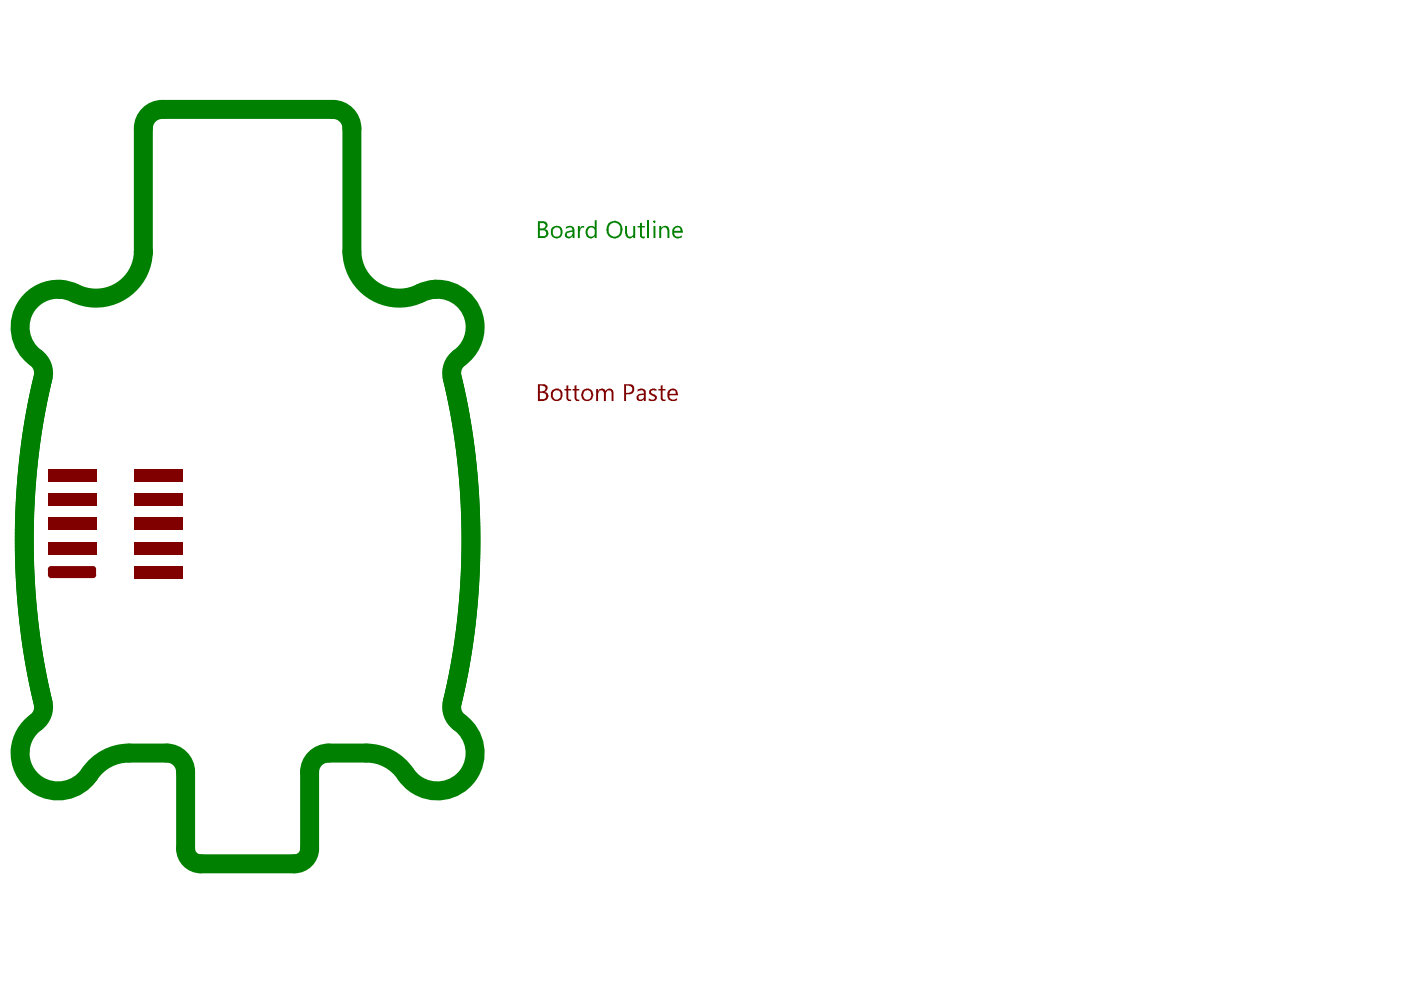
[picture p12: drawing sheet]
<svg xmlns="http://www.w3.org/2000/svg" width="297mm" height="210mm" viewBox="0 0 297 210" stroke-linecap="round" stroke-linejoin="round" font-family="sans-serif">
<path d="M30.4 27.2v26.2M34.4 23.2h36.2M74.6 27.2v26.2M9.1 80.1a151.2 151.2 0 0 0 0 68.9M95.9 80.1a151.2 151.2 0 0 1 0 68.9M27.3 159.7h8M69.7 159.7h8M39.4 163.7v16.2M65.6 163.7v16.2M42.6 183.1h19.8" fill="none" stroke="#008000" stroke-width="4"/>
<g fill="#008000">
<path d="M122.5 47.9h.4v.5l.1-.2a.62 .62 0 0 1 .9-.3l-.2 .4a.36 .36 0 0 0-.3-.1 .36 .36 0 0 0-.3 .3l-.2 .5v1.5h-.4z"/>
<path d="M132.5 47.9h.4v1.4a.72 .72 0 0 0 .4 .8 .72 .72 0 0 0 .8 0l.2-.3v-1.9h.4v2.6h-.4v-.4a.85 .85 0 0 1-1 .4 .85 .85 0 0 1-.7-.8z"/>
<path d="M135.7 47.3l.4-.1v.7h.6v.3h-.6v1.7a.34 .34 0 0 0 .2 .3 .34 .34 0 0 0 .4-.1l-.1 .4a.54 .54 0 0 1-.8-.2l-.1-2.1h-.5v-.3h.5z"/>
<path d="M114.5 47.3v1.1h.5a.58 .58 0 0 0 .7-.5 .58 .58 0 0 0-.7-.6zM114.5 48.8v1.3h.6a.63 .63 0 0 0 .7-.7 .63 .63 0 0 0-.8-.6zM114 46.9h1.2a.89 .89 0 0 1 .9 .7 .89 .89 0 0 1-.6 1 .87 .87 0 0 1 .8 .9 .87 .87 0 0 1-.7 .9l-1.6 .1z"/>
<path d="M117.4 48.4a1.21 1.21 0 0 0 .3 1.8 .98 .98 0 0 0 1.1-.6 .98 .98 0 0 0-.3-1.2l-.2-.2h-.6zM116.9 48.4a1.33 1.33 0 0 1 1.8-.3 1.33 1.33 0 0 1 .5 1.8 1.29 1.29 0 0 1-1.7 .5 1.29 1.29 0 0 1-.7-1.6z"/>
<path d="M120.2 49.6a.56 .56 0 0 0 .5 .6 .56 .56 0 0 0 .6-.5l.1-.6-1 .2zM120 48.1h.1a1.09 1.09 0 0 1 1.7 .5v1.9h-.4v-.4a.83 .83 0 0 1-1.2 .4 .83 .83 0 0 1-.2-1.3l.2-.2 1.2-.2-.1-.2a.46 .46 0 0 0-.3-.4 .46 .46 0 0 0-.5 .1l-.5 .2z"/>
<path d="M124.5 48.2a1.24 1.24 0 0 1 1.6 0v-1.5h.4v3.8h-.4v-.3a1.16 1.16 0 0 1-1.4 .2 1.16 1.16 0 0 1-.5-1.4zM124.8 48.5a1.09 1.09 0 0 0 .4 1.7h.4l.4-.3 .1-1a.72 .72 0 0 0-.5-.7 .72 .72 0 0 0-.8 .3z"/>
<path d="M129.3 47.7a1.71 1.71 0 0 0 .7 2.5h.1a1.33 1.33 0 0 0 1.4-1.8 .98 .98 0 0 0-.5-1 1.29 1.29 0 0 0-1.7 .3zM128.9 47.5a1.78 1.78 0 0 1 2.3-.4 1.78 1.78 0 0 1 .6 2.3 1.62 1.62 0 0 1-1.7 1.2 1.62 1.62 0 0 1-1.5-1.6l-.1-.5z"/>
</g>
<path d="M137.4 46.7v3.8" fill="none" stroke="#008000" stroke-width=".41"/>
<g fill="#008000">
<path d="M139.8 47.9h.4v.4l.1-.1a.92 .92 0 0 1 1.1-.3 .92 .92 0 0 1 .5 1v1.6h-.4v-1.6a.67 .67 0 0 0-.7-.7 .67 .67 0 0 0-.6 .8v1.5h-.4z"/>
<path d="M138.5 46.9a.26 .26 0 0 1 .3-.2 .26 .26 0 0 1 .2 .3 .26 .26 0 0 1-.3 .3 .26 .26 0 0 1-.2-.3zM138.6 47.9h.4v2.6h-.4z"/>
<path d="M143 48.5l-.1 .4h1.4a.51 .51 0 0 0-.4-.7 .55 .55 0 0 0-.8 .3zM142.6 48.4a1.23 1.23 0 0 1 1.9-.2l.2 .3 .1 .8h-1.9a.85 .85 0 0 0 1.3 .9l.4-.2a.77 .77 0 0 1-1 .6 1.44 1.44 0 0 1-1.1-1.9z"/>
</g>
<g fill="none" stroke="#008000" stroke-width="4">
<path d="M34.4 23.2a4 4 0 0 0-4 4M70.6 23.2a4 4 0 0 1 4 4M30.4 53.4a10.1 10.1 0 0 1-15 8.5l-2.6-.6M74.6 53.4a10.1 10.1 0 0 0 15 8.5l2.6-.6M12.8 61.3a8.1 8.1 0 0 0-8.2 5.7 8.1 8.1 0 0 0 3.5 9.3 4 4 0 0 1 1 3.8M12.8 61.3h.1M92.2 61.3h.1M92.2 61.3a8.1 8.1 0 0 1 8.2 5.7 8.1 8.1 0 0 1-3.5 9.3 4 4 0 0 0-1 3.8M9.1 149a4.3 4.3 0 0 1-2.2 4.7 8 8 0 0 0 .2 12.1 8 8 0 0 0 11.9-1.7 10.1 10.1 0 0 1 8.3-4.4M35.3 159.7a4 4 0 0 1 4.1 4M69.7 159.7a4 4 0 0 0-4.1 4M95.9 149a4 4 0 0 0 1.5 4.2 8 8 0 0 1 .9 12.3 8 8 0 0 1-12.3-1.4 10.1 10.1 0 0 0-8.3-4.4"/>
<path d="M39.4 179.9a3.2 3.2 0 0 0 3.2 3.2M65.6 179.9a3.2 3.2 0 0 1-3.2 3.2"/>
</g>
<g fill="#800000">
<path d="M120.1 81.8l.4-.1v.8h.6v.3h-.6l.1 1.7a.29 .29 0 0 0 .2 .2 .29 .29 0 0 0 .3-.1v.4h-.2a.69 .69 0 0 1-.8-.7v-1.5h-.4v-.3h.4z"/>
<path d="M121.8 81.8l.4-.1v.8h.6v.3h-.6l.1 1.7a.29 .29 0 0 0 .2 .2 .29 .29 0 0 0 .3-.1v.4h-.2a.69 .69 0 0 1-.8-.7v-1.5h-.4v-.3h.4z"/>
<path d="M126.4 82.5h.4v.4a.76 .76 0 0 1 .9-.5l.4 .1 .2 .4a.91 .91 0 0 1 1.1-.5 .91 .91 0 0 1 .7 1v1.6h-.4v-1.6a.57 .57 0 0 0-.5-.6 .57 .57 0 0 0-.7 .4l-.1 1.8h-.4v-1.5a.57 .57 0 0 0-.4-.7 .57 .57 0 0 0-.7 .5l-.1 1.7h-.4z"/>
<path d="M137.6 82.8a1.22 1.22 0 0 1 1.6-.3v.4l-.3-.1a.49 .49 0 0 0-.8 .1 .53 .53 0 0 0 .1 .5 .53 .53 0 0 0 .6 .2l.1 .1a.7 .7 0 0 1 .4 .9 .7 .7 0 0 1-.8 .4l-1-.1v-.4l.4 .1a.56 .56 0 0 0 .6 .1 .56 .56 0 0 0 .4-.5l-.4-.3a.8 .8 0 0 1-.9-1.1z"/>
<path d="M140.1 81.8l.4-.1v.8h.6v.3h-.6v1.4a.38 .38 0 0 0 .1 .5 .38 .38 0 0 0 .5-.1v.4h-.6l-.4-.4v-1.8h-.5v-.3h.5z"/>
<path d="M114.5 81.8v1.2h.6a.62 .62 0 0 0 .5-.7 .62 .62 0 0 0-.6-.5zM114.5 83.3v1.3h.6a.67 .67 0 0 0 .7-.7 .67 .67 0 0 0-.8-.6zM114 81.5h1.2a.83 .83 0 0 1 .9 .6 .83 .83 0 0 1-.6 1 .92 .92 0 0 1 .8 .9 .92 .92 0 0 1-.8 .9l-1.5 .1z"/>
<path d="M117.3 83.1a1.03 1.03 0 0 0 .8 1.6 1.07 1.07 0 0 0 .8-.9 1.07 1.07 0 0 0-.6-1h-.2a.55 .55 0 0 0-.7 .3zM116.7 83.7a1.32 1.32 0 0 1 2.6 0 1.32 1.32 0 0 1-2.6 0z"/>
<path d="M123.9 83a1.09 1.09 0 0 0-.1 1.1 1.09 1.09 0 0 0 1 .6l.1-.1a1 1 0 0 0 .5-1 1 1 0 0 0-.7-.8l-.2-.1zM123.4 82.9a1.32 1.32 0 0 1 1.8-.3 1.32 1.32 0 0 1 .4 1.8 1.29 1.29 0 0 1-1.8 .4 1.29 1.29 0 0 1-.4-1.8z"/>
<path d="M132.7 81.8v1.5h.5a.77 .77 0 0 0 .9-.8 .77 .77 0 0 0-.9-.7zM132.3 81.5h1a1.08 1.08 0 0 1 1.2 1.1 1.08 1.08 0 0 1-1.3 1h-.5v1.4h-.4z"/>
<path d="M135.4 84a.53 .53 0 0 0 .2 .6 .53 .53 0 0 0 .7-.1l.2-.2v-.6l-.8 .1zM135.2 82.6a1.21 1.21 0 0 1 1.7 .3v2.1h-.4v-.4a.81 .81 0 0 1-1.3 .2 .81 .81 0 0 1 .4-1.3l.9-.1a.69 .69 0 0 0-.5-.6 .69 .69 0 0 0-.7 .2l-.1 .1z"/>
<path d="M142.1 82.9l-.2 .6 1.3-.1a.65 .65 0 0 0-.3-.7 .65 .65 0 0 0-.8 .2zM141.7 82.8a1.09 1.09 0 0 1 1.1-.4 1.09 1.09 0 0 1 .9 .8l.1 .6h-1.9a.91 .91 0 0 0 .5 .9 .91 .91 0 0 0 1.1-.2l.1-.1v.4a1.51 1.51 0 0 1-1.9-.2 2.14 2.14 0 0 1 0-1.8z"/>
<path d="M19.7 120v.7zM19.7 120a.64 .64 0 0 1 .7 .7h-.7z"/>
<path d="M10.2 120.7h.6zM10.4 120.2l.4-.2v.7h-.6z"/>
<path d="M10.8 121.9v.7zM10.2 121.9h.6v.7a.64 .64 0 0 1-.6-.7z"/>
<path d="M19.7 121.9h.7zM19.7 121.9h.7a.64 .64 0 0 1-.7 .7z"/>
</g>
<g fill="#800000">
<path d="M10.2 120.7l.6-.7h8.9l.7 .7v1.2l-.7 .7h-8.9l-.6-.7z" fill-rule="evenodd"/>
<path d="M28.5 120h10.3v2.6h-10.3z" fill-rule="evenodd"/>
<path d="M10.2 114.9h10.2v2.6h-10.2z" fill-rule="evenodd"/>
<path d="M28.5 114.9h10.3v2.6h-10.3z" fill-rule="evenodd"/>
<path d="M10.2 109.8h10.2v2.6h-10.2z" fill-rule="evenodd"/>
<path d="M28.5 109.8h10.3v2.6h-10.3z" fill-rule="evenodd"/>
<path d="M10.2 104.7h10.2v2.6h-10.2z" fill-rule="evenodd"/>
<path d="M28.5 104.7h10.3v2.6h-10.3z" fill-rule="evenodd"/>
<path d="M10.2 99.6h10.2v2.6h-10.2z" fill-rule="evenodd"/>
<path d="M28.5 99.6h10.3v2.6h-10.3z" fill-rule="evenodd"/>
</g>
</svg>
